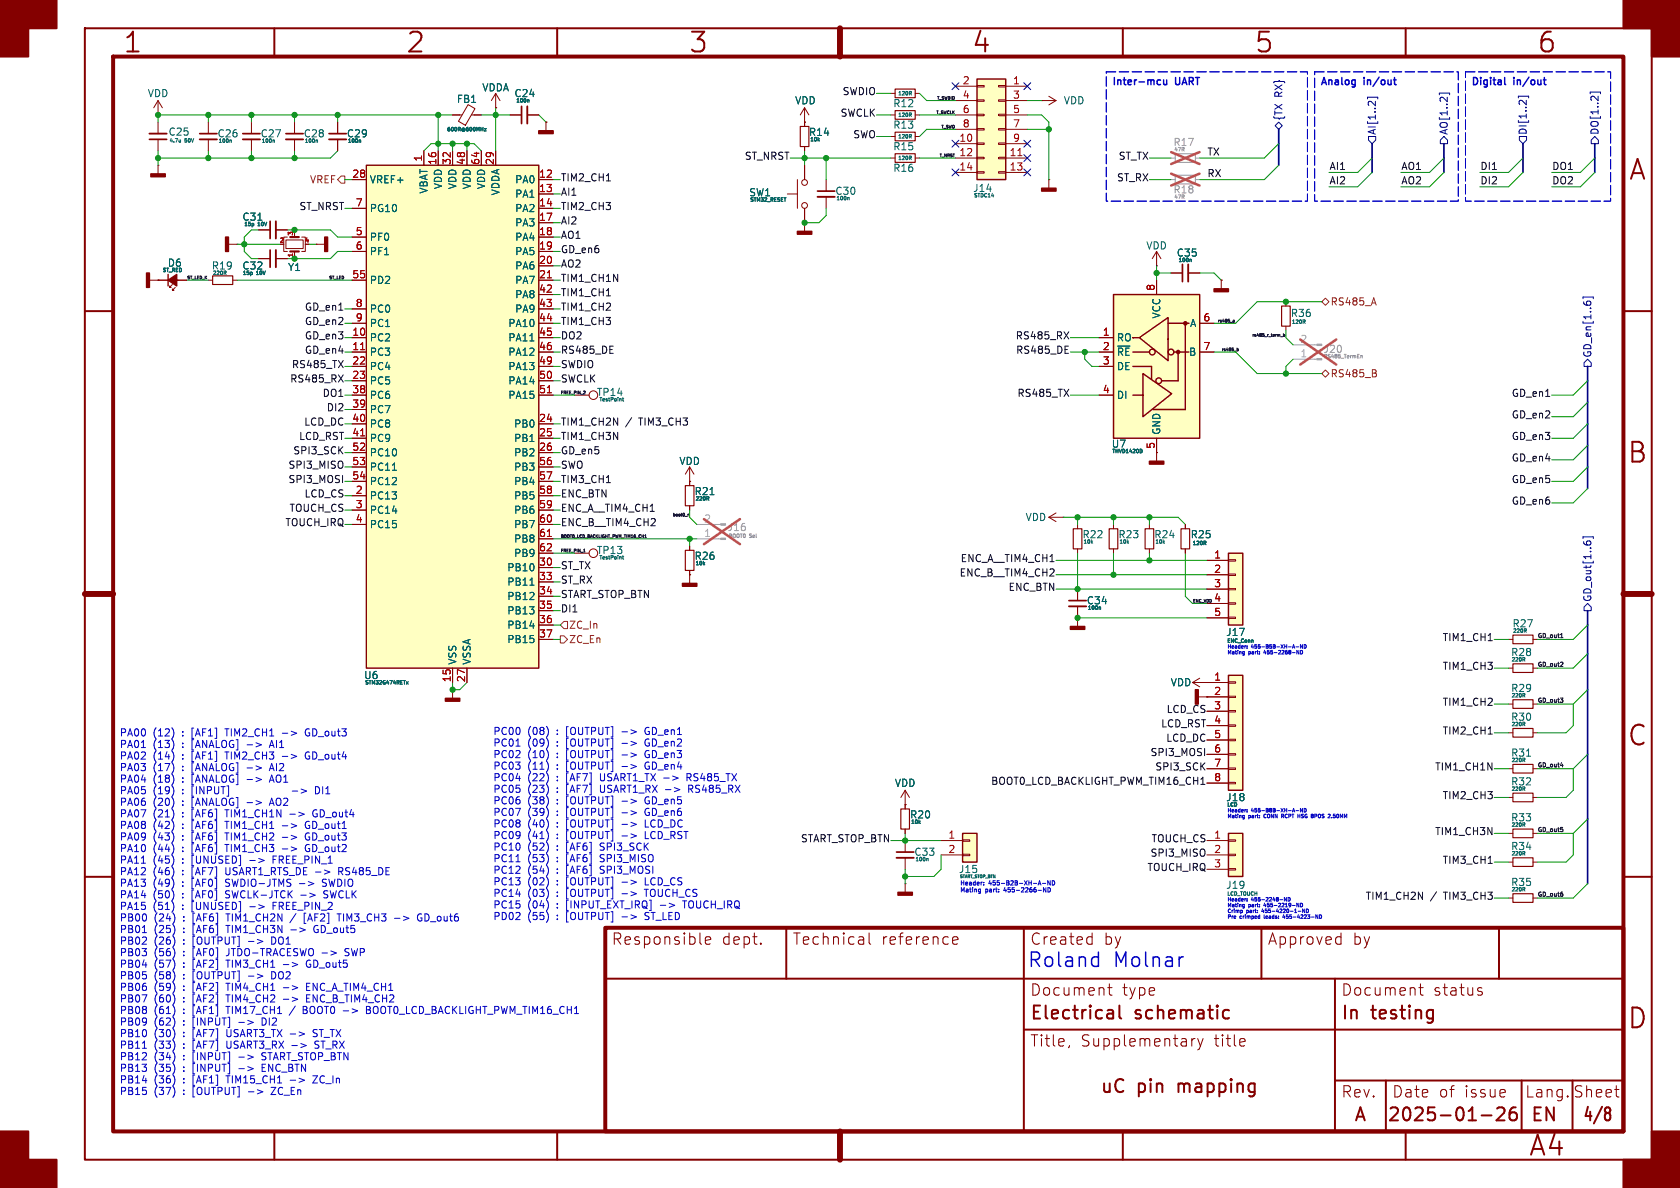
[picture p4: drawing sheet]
<svg xmlns="http://www.w3.org/2000/svg" width="297mm" height="210mm" viewBox="0 0 297 210" stroke-linecap="round" stroke-linejoin="round" font-family="sans-serif">
<defs><g id="words">
<g font-size="4.9" fill="#840000">
<text x="21.7" y="9.8">1</text>
<text x="71.7" y="9.8">2</text>
<text x="121.7" y="9.8">3</text>
<text x="171.7" y="9.8">4</text>
<text x="221.7" y="9.8">5</text>
<text x="271.7" y="9.8">6</text>
<text x="287.8" y="32.3">A</text>
<text x="287.6" y="82.3">B</text>
<text x="287.6" y="132.3">C</text>
<text x="287.6" y="182.3">D</text>
<text x="270.2" y="204.8">A4</text>
</g>
<g font-size="3.5" fill="#0000c2">
<text x="181.6" y="171.3">Roland</text>
<text x="196.9" y="171.3">Molnar</text>
</g>
<g font-size="3.2" fill="#840000">
<text x="182" y="180.7">Electrical</text>
<text x="200.7" y="180.7">schematic</text>
<text x="237" y="180.7">In</text>
<text x="242.5" y="180.7">testing</text>
<text x="194.4" y="193.7">uC</text>
<text x="201.1" y="193.7">pin</text>
<text x="208.7" y="193.7">mapping</text>
<text x="239.2" y="198.7">A</text>
<text x="245.1" y="198.7">2025-01-26</text>
<text x="270.5" y="198.7">EN</text>
<text x="279.6" y="198.7">4/8</text>
</g>
<g font-size="2.8" fill="#840000">
<text x="108" y="167.3">Responsible</text>
<text x="127.6" y="167.3">dept.</text>
<text x="140" y="167.3">Technical</text>
<text x="155.8" y="167.3">reference</text>
<text x="195.1" y="167.3">by</text>
<text x="224" y="167.3">Approved</text>
<text x="239.1" y="167.3">by</text>
<text x="182" y="176.3">Document</text>
<text x="198.3" y="176.3">type</text>
<text x="237" y="176.3">Document</text>
<text x="253.3" y="176.3">status</text>
<text x="182" y="185.3">Title,</text>
<text x="191" y="185.3">Supplementary</text>
<text x="214.7" y="185.3">title</text>
<text x="237" y="194.3">Rev.</text>
<text x="246" y="194.3">Date</text>
<text x="254.3" y="194.3">of</text>
<text x="258.9" y="194.3">issue</text>
<text x="269.5" y="194.3">Lang. Sheet</text>
</g>
<text font-size="2.8" fill="#0000c2" x="182" y="167.3">Created</text>
<g font-size="1.8" fill="#006464">
<text x="26" y="17.4">VDD</text>
<text x="85.2" y="16.4">VDDA</text>
<text x="90.8" y="17.4">C24</text>
<text x="80.7" y="18.4">FB1</text>
<text x="140.5" y="18.6">VDD</text>
<text x="157.8" y="19.2">R12</text>
<text x="157.8" y="23">R13</text>
<text x="188" y="18.6">VDD</text>
<text x="29.7" y="24.2">C25</text>
<text x="38.4" y="24.5">C26</text>
<text x="46" y="24.5">C27</text>
<text x="53.6" y="24.5">C28</text>
<text x="61.2" y="24.5">C29</text>
<text x="142.9" y="24.2">R14</text>
<text x="157.8" y="26.8">R15</text>
<text x="65.3" y="32.6">VREF+</text>
<text x="75.8" y="34.3" transform="rotate(-90 75.8 34.3)">VBAT</text>
<text x="78.3" y="33.5" transform="rotate(-90 78.3 33.5)">VDD</text>
<text x="80.9" y="33.5" transform="rotate(-90 80.9 33.5)">VDD</text>
<text x="83.4" y="33.5" transform="rotate(-90 83.4 33.5)">VDD</text>
<text x="86" y="33.5" transform="rotate(-90 86 33.5)">VDD</text>
<text x="88.5" y="34.6" transform="rotate(-90 88.5 34.6)">VDDA</text>
<text x="91" y="32.6">PA0</text>
<text x="91" y="35.2">PA1</text>
<text x="132.3" y="34.9">SW1</text>
<text x="147.6" y="34.6">C30</text>
<text x="157.8" y="30.6">R16</text>
<text x="171.9" y="34.1">J14</text>
<text x="42.8" y="39.2">C31</text>
<text x="65.3" y="37.7">PG10</text>
<text x="91" y="37.7">PA2</text>
<text x="91" y="40.2">PA3</text>
<text x="29.6" y="47.3">D6</text>
<text x="37.3" y="47.9">R19</text>
<text x="42.8" y="47.9">C32</text>
<text x="65.3" y="42.8">PF0</text>
<text x="65.3" y="45.3">PF1</text>
<text x="91" y="42.8">PA4</text>
<text x="91" y="45.3">PA5</text>
<text x="91" y="47.9">PA6</text>
<text x="202.6" y="44.3">VDD</text>
<text x="207.9" y="45.6">C35</text>
<text x="50.8" y="48.1">Y1</text>
<text x="65.3" y="50.4">PD2</text>
<text x="91" y="50.4">PA7</text>
<text x="91" y="52.9">PA8</text>
<text x="65.3" y="55.5">PC0</text>
<text x="65.3" y="58">PC1</text>
<text x="89.8" y="58">PA10</text>
<text x="91" y="55.5">PA9</text>
<text x="205.3" y="56.4" transform="rotate(-90 205.3 56.4)">VCC</text>
<text x="210.3" y="58">A</text>
<text x="228.1" y="56.2">R36</text>
<text x="65.3" y="60.6">PC2</text>
<text x="65.3" y="63.1">PC3</text>
<text x="65.3" y="65.6">PC4</text>
<text x="89.8" y="60.6">PA11</text>
<text x="89.8" y="63.1">PA12</text>
<text x="89.8" y="65.6">PA13</text>
<text x="197.4" y="60.6">RO</text>
<text x="197.4" y="63.1">~{RE}</text>
<text x="197.4" y="65.6">DE</text>
<text x="210.1" y="63.1">B</text>
<text x="65.3" y="68.2">PC5</text>
<text x="65.3" y="70.7">PC6</text>
<text x="89.8" y="68.2">PA14</text>
<text x="89.8" y="70.7">PA15</text>
<text x="105.4" y="70.2">TP14</text>
<text x="197.4" y="70.7">DI</text>
<text x="65.3" y="73.3">PC7</text>
<text x="65.3" y="75.8">PC8</text>
<text x="90.8" y="75.8">PB0</text>
<text x="205.3" y="77" transform="rotate(-90 205.3 77)">GND</text>
<text x="65.3" y="78.3">PC9</text>
<text x="65.3" y="80.9">PC10</text>
<text x="65.3" y="83.4">PC11</text>
<text x="90.8" y="78.3">PB1</text>
<text x="90.8" y="80.9">PB2</text>
<text x="90.8" y="83.4">PB3</text>
<text x="120" y="82.4">VDD</text>
<text x="196.4" y="79.3">U7</text>
<text x="65.3" y="86">PC12</text>
<text x="65.3" y="88.5">PC13</text>
<text x="90.8" y="86">PB4</text>
<text x="90.8" y="88.5">PB5</text>
<text x="122.7" y="87.7">R21</text>
<text x="65.3" y="91">PC14</text>
<text x="65.3" y="93.6">PC15</text>
<text x="90.8" y="91">PB6</text>
<text x="90.8" y="93.6">PB7</text>
<text x="181.2" y="92.3">VDD</text>
<text x="191.3" y="95.4">R22</text>
<text x="197.6" y="95.4">R23</text>
<text x="204" y="95.4">R24</text>
<text x="210.4" y="95.4">R25</text>
<text x="89.6" y="101.2">PB10</text>
<text x="90.8" y="96.1">PB8</text>
<text x="90.8" y="98.7">PB9</text>
<text x="105.4" y="98.1">TP13</text>
<text x="122.7" y="99.2">R26</text>
<text x="89.6" y="103.7">PB11</text>
<text x="89.6" y="106.3">PB12</text>
<text x="192" y="107">C34</text>
<text x="89.6" y="108.8">PB13</text>
<text x="89.6" y="111.4">PB14</text>
<text x="89.6" y="113.9">PB15</text>
<text x="216.7" y="112.6">J17</text>
<text x="267.3" y="111.1">R27</text>
<text x="80.9" y="117.6" transform="rotate(-90 80.9 117.6)">VSS</text>
<text x="83.4" y="117.6" transform="rotate(-90 83.4 117.6)">VSSA</text>
<text x="267" y="116.2">R28</text>
<text x="64.3" y="120.2">U6</text>
<text x="206.9" y="121.5">VDD</text>
<text x="267" y="122.5">R29</text>
<text x="267" y="127.6">R30</text>
<text x="267" y="134">R31</text>
<text x="158.1" y="139.3">VDD</text>
<text x="216.7" y="141.8">J18</text>
<text x="267" y="139">R32</text>
<text x="160.8" y="144.9">R20</text>
<text x="267" y="145.4">R33</text>
<text x="161.6" y="151.5">C33</text>
<text x="169.4" y="154.5">J15</text>
<text x="267" y="150.5">R34</text>
<text x="216.7" y="157.3">J19</text>
<text x="267" y="156.8">R35</text>
</g>
<g font-size="1.8" fill="#0f0f0f">
<text x="148.9" y="17">SWDIO</text>
<text x="148.5" y="20.8">SWCLK</text>
<text x="131.6" y="28.5">ST_NRST</text>
<text x="150.7" y="24.6">SWO</text>
<text x="197.7" y="28.5">ST_TX</text>
<text x="213.4" y="27.6">TX</text>
<text x="99.1" y="34.8">AI1</text>
<text x="99.1" y="32.3">TIM2_CH1</text>
<text x="197.4" y="32.3">ST_RX</text>
<text x="213.4" y="31.4">RX</text>
<text x="234.9" y="30.1">AI1</text>
<text x="234.9" y="32.7">AI2</text>
<text x="247.6" y="32.7">AO2</text>
<text x="247.6" y="30.1">AO1</text>
<text x="261.6" y="32.7">DI2</text>
<text x="261.6" y="30.1">DI1</text>
<text x="274.3" y="30.1">DO1</text>
<text x="274.3" y="32.7">DO2</text>
<text x="52.8" y="37.3">ST_NRST</text>
<text x="99.1" y="39.9">AI2</text>
<text x="99.1" y="37.3">TIM2_CH3</text>
<text x="99.1" y="47.5">AO2</text>
<text x="99.1" y="42.4">AO1</text>
<text x="99.1" y="45">GD_en6</text>
<text x="99.1" y="50">TIM1_CH1N</text>
<text x="99.1" y="52.6">TIM1_CH1</text>
<text x="53.8" y="55.1">GD_en1</text>
<text x="53.8" y="57.7">GD_en2</text>
<text x="99.1" y="55.1">TIM1_CH2</text>
<text x="99.1" y="57.7">TIM1_CH3</text>
<text x="51.5" y="65.3">RS485_TX</text>
<text x="53.8" y="60.2">GD_en3</text>
<text x="53.8" y="62.7">GD_en4</text>
<text x="99.1" y="60.2">DO2</text>
<text x="99.1" y="62.7">RS485_DE</text>
<text x="99.1" y="65.3">SWDIO</text>
<text x="179.5" y="60.2">RS485_RX</text>
<text x="179.5" y="62.7">RS485_DE</text>
<text x="51.2" y="67.8">RS485_RX</text>
<text x="56.9" y="70.4">DO1</text>
<text x="99.1" y="67.8">SWCLK</text>
<text x="179.8" y="70.4">RS485_TX</text>
<text x="267.2" y="70.4">GD_en1</text>
<text x="52.8" y="78">LCD_RST</text>
<text x="53.7" y="75.4">LCD_DC</text>
<text x="57.7" y="72.9">DI2</text>
<text x="99.1" y="75.4">TIM1_CH2N</text>
<text x="99.1" y="78">TIM1_CH3N</text>
<text x="110.6" y="75.4">/</text>
<text x="113.1" y="75.4">TIM3_CH3</text>
<text x="267.2" y="74.2">GD_en2</text>
<text x="267.2" y="78">GD_en3</text>
<text x="50.9" y="83.1">SPI3_MISO</text>
<text x="51.7" y="80.5">SPI3_SCK</text>
<text x="99.1" y="83.1">SWO</text>
<text x="99.1" y="80.5">GD_en5</text>
<text x="267.2" y="81.8">GD_en4</text>
<text x="50.9" y="85.6">SPI3_MOSI</text>
<text x="53.7" y="88.1">LCD_CS</text>
<text x="99.1" y="85.6">TIM3_CH1</text>
<text x="99.1" y="88.1">ENC_BTN</text>
<text x="267.2" y="89.4">GD_en6</text>
<text x="267.2" y="85.6">GD_en5</text>
<text x="50.4" y="93.2">TOUCH_IRQ</text>
<text x="51.1" y="90.7">TOUCH_CS</text>
<text x="99.1" y="90.7">ENC_A__TIM4_CH1</text>
<text x="99.1" y="93.2">ENC_B__TIM4_CH2</text>
<text x="99.1" y="100.8">ST_TX</text>
<text x="169.7" y="99.6">ENC_A__TIM4_CH1</text>
<text x="99.1" y="103.4">ST_RX</text>
<text x="99.1" y="105.9">START_STOP_BTN</text>
<text x="169.6" y="102.1">ENC_B__TIM4_CH2</text>
<text x="178.2" y="104.7">ENC_BTN</text>
<text x="99.1" y="108.5">DI1</text>
<text x="254.9" y="113.5">TIM1_CH1</text>
<text x="254.9" y="118.6">TIM1_CH3</text>
<text x="254.9" y="125">TIM1_CH2</text>
<text x="205.2" y="128.8">LCD_RST</text>
<text x="206.1" y="131.3">LCD_DC</text>
<text x="206.1" y="126.2">LCD_CS</text>
<text x="254.9" y="130.1">TIM2_CH1</text>
<text x="203.3" y="133.9">SPI3_MOSI</text>
<text x="204.1" y="136.4">SPI3_SCK</text>
<text x="253.6" y="136.4">TIM1_CH1N</text>
<text x="175.1" y="138.9">BOOT0_LCD_BACKLIGHT_PWM_TIM16_CH1</text>
<text x="254.9" y="141.5">TIM2_CH3</text>
<text x="141.5" y="149.1">START_STOP_BTN</text>
<text x="203.5" y="149.1">TOUCH_CS</text>
<text x="253.6" y="147.8">TIM1_CH3N</text>
<text x="202.8" y="154.2">TOUCH_IRQ</text>
<text x="203.3" y="151.6">SPI3_MISO</text>
<text x="254.9" y="152.9">TIM3_CH1</text>
<text x="241.3" y="159.3">TIM1_CH2N</text>
<text x="252.9" y="159.3">/</text>
<text x="255.4" y="159.3">TIM3_CH3</text>
</g>
<g font-size="1.8" fill="#a90000">
<text x="170.1" y="15">2</text>
<text x="170.1" y="17.5">4</text>
<text x="179" y="15">1</text>
<text x="179" y="17.5">3</text>
<text x="170.1" y="20.1">6</text>
<text x="170.1" y="22.6">8</text>
<text x="179" y="20.1">5</text>
<text x="179" y="22.6">7</text>
<text x="74.7" y="28.6" transform="rotate(-90 74.7 28.6)">1</text>
<text x="77.2" y="29.3" transform="rotate(-90 77.2 29.3)">16</text>
<text x="79.8" y="29.3" transform="rotate(-90 79.8 29.3)">32</text>
<text x="82.3" y="29.3" transform="rotate(-90 82.3 29.3)">48</text>
<text x="84.8" y="29.3" transform="rotate(-90 84.8 29.3)">64</text>
<text x="87.4" y="29.3" transform="rotate(-90 87.4 29.3)">29</text>
<text x="169.5" y="25.1">10</text>
<text x="169.5" y="27.7">12</text>
<text x="178.4" y="27.7">11</text>
<text x="179" y="25.1">9</text>
<text x="62.2" y="31.5">28</text>
<text x="95.2" y="31.5">12</text>
<text x="95.2" y="34">13</text>
<text x="169.5" y="30.2">14</text>
<text x="178.4" y="30.2">13</text>
<text x="62.8" y="36.6">7</text>
<text x="62.8" y="41.7">5</text>
<text x="95.2" y="36.6">14</text>
<text x="95.2" y="39.1">17</text>
<text x="95.2" y="41.7">18</text>
<text x="62.8" y="44.2">6</text>
<text x="95.2" y="44.2">19</text>
<text x="95.2" y="46.7">20</text>
<text x="62.2" y="49.3">55</text>
<text x="95.2" y="49.3">21</text>
<text x="95.2" y="51.8">42</text>
<text x="204.2" y="51.5" transform="rotate(-90 204.2 51.5)">8</text>
<text x="62.2" y="59.4">10</text>
<text x="62.8" y="54.4">8</text>
<text x="62.8" y="56.9">9</text>
<text x="95.2" y="54.4">43</text>
<text x="95.2" y="56.9">44</text>
<text x="95.2" y="59.4">45</text>
<text x="194.9" y="59.4">1</text>
<text x="212.7" y="56.9">6</text>
<text x="62.2" y="62">11</text>
<text x="62.2" y="64.5">22</text>
<text x="95.2" y="62">46</text>
<text x="95.2" y="64.5">49</text>
<text x="194.9" y="62">2</text>
<text x="194.9" y="64.5">3</text>
<text x="212.7" y="62">7</text>
<text x="62.2" y="67.1">23</text>
<text x="62.2" y="69.6">38</text>
<text x="95.2" y="67.1">50</text>
<text x="95.2" y="69.6">51</text>
<text x="194.9" y="69.6">4</text>
<text x="62.2" y="72.1">39</text>
<text x="62.2" y="74.7">40</text>
<text x="62.2" y="77.2">41</text>
<text x="95.2" y="74.7">24</text>
<text x="95.2" y="77.2">25</text>
<text x="62.2" y="79.8">52</text>
<text x="62.2" y="82.3">53</text>
<text x="95.2" y="79.8">26</text>
<text x="95.2" y="82.3">56</text>
<text x="204.2" y="79.4" transform="rotate(-90 204.2 79.4)">5</text>
<text x="62.2" y="84.8">54</text>
<text x="62.8" y="87.4">2</text>
<text x="62.8" y="89.9">3</text>
<text x="95.2" y="84.8">57</text>
<text x="95.2" y="87.4">58</text>
<text x="95.2" y="89.9">59</text>
<text x="62.8" y="92.5">4</text>
<text x="95.2" y="92.5">60</text>
<text x="95.2" y="95">61</text>
<text x="95.2" y="97.5">62</text>
<text x="95.2" y="100.1">30</text>
<text x="214.6" y="98.8">1</text>
<text x="214.6" y="101.3">2</text>
<text x="95.2" y="102.6">33</text>
<text x="95.2" y="105.2">34</text>
<text x="95.2" y="107.7">35</text>
<text x="214.6" y="103.9">3</text>
<text x="214.6" y="106.4">4</text>
<text x="95.2" y="110.2">36</text>
<text x="95.2" y="112.8">37</text>
<text x="214.6" y="109">5</text>
<text x="79.8" y="120.7" transform="rotate(-90 79.8 120.7)">15</text>
<text x="82.3" y="120.7" transform="rotate(-90 82.3 120.7)">27</text>
<text x="214.6" y="120.4">1</text>
<text x="214.6" y="122.9">2</text>
<text x="214.6" y="125.5">3</text>
<text x="214.6" y="128">4</text>
<text x="214.6" y="130.6">5</text>
<text x="214.6" y="133.1">6</text>
<text x="214.6" y="135.6">7</text>
<text x="214.6" y="138.2">8</text>
<text x="167.6" y="148.3">1</text>
<text x="214.6" y="148.3">1</text>
<text x="167.6" y="150.9">2</text>
<text x="214.6" y="150.9">2</text>
<text x="214.6" y="153.4">3</text>
</g>
<g font-size="1.8" fill="#0000c2">
<text x="196.5" y="15.7">Inter-mcu</text>
<text x="207.9" y="15.7">UART</text>
<text x="233.4" y="15.7">Analog</text>
<text x="241.2" y="15.7">in/out</text>
<text x="260" y="15.7">Digital</text>
<text x="267.7" y="15.7">in/out</text>
<text x="21.1" y="130.5">PA00</text>
<text x="27" y="130.5">(12)</text>
<text x="32.3" y="130.5">:</text>
<text x="34.1" y="130.5">[AF1]</text>
<text x="40.3" y="130.5">TIM2_CH1</text>
<text x="50.5" y="130.5">-&gt;</text>
<text x="54.8" y="130.5">GD_out3</text>
<text x="87.1" y="130.3">PC00</text>
<text x="93.3" y="130.3">(08)</text>
<text x="98.5" y="130.3">:</text>
<text x="100.3" y="130.3">[OUTPUT]</text>
<text x="110.4" y="130.3">-&gt;</text>
<text x="114.7" y="130.3">GD_en1</text>
<text x="21.1" y="132.6">PA01</text>
<text x="21.1" y="134.6">PA02</text>
<text x="21.1" y="136.6">PA03</text>
<text x="27" y="132.6">(13)</text>
<text x="27" y="134.6">(14)</text>
<text x="27" y="136.6">(17)</text>
<text x="32.3" y="132.6">:</text>
<text x="32.3" y="134.6">:</text>
<text x="32.3" y="136.6">:</text>
<text x="34.1" y="132.6">[ANALOG]</text>
<text x="34.1" y="134.6">[AF1]</text>
<text x="34.1" y="136.6">[ANALOG]</text>
<text x="40.3" y="134.6">TIM2_CH3</text>
<text x="44.1" y="132.6">-&gt;</text>
<text x="44.1" y="136.6">-&gt;</text>
<text x="48.4" y="132.6">AI1</text>
<text x="48.4" y="136.6">AI2</text>
<text x="50.5" y="134.6">-&gt;</text>
<text x="54.8" y="134.6">GD_out4</text>
<text x="87.1" y="132.3">PC01</text>
<text x="87.1" y="134.3">PC02</text>
<text x="87.1" y="136.4">PC03</text>
<text x="93.3" y="132.3">(09)</text>
<text x="93.3" y="134.3">(10)</text>
<text x="93.3" y="136.4">(11)</text>
<text x="98.5" y="132.3">:</text>
<text x="98.5" y="134.3">:</text>
<text x="98.5" y="136.4">:</text>
<text x="100.3" y="132.3">[OUTPUT]</text>
<text x="100.3" y="134.3">[OUTPUT]</text>
<text x="100.3" y="136.4">[OUTPUT]</text>
<text x="110.4" y="132.3">-&gt;</text>
<text x="110.4" y="134.3">-&gt;</text>
<text x="110.4" y="136.4">-&gt;</text>
<text x="114.7" y="132.3">GD_en2</text>
<text x="114.7" y="134.3">GD_en3</text>
<text x="114.7" y="136.4">GD_en4</text>
<text x="21.1" y="138.7">PA04</text>
<text x="21.1" y="140.7">PA05</text>
<text x="21.1" y="142.8">PA06</text>
<text x="27" y="138.7">(18)</text>
<text x="27" y="140.7">(19)</text>
<text x="27" y="142.8">(20)</text>
<text x="32.3" y="138.7">:</text>
<text x="32.3" y="140.7">:</text>
<text x="32.3" y="142.8">:</text>
<text x="34.1" y="138.7">[ANALOG]</text>
<text x="34.1" y="140.7">[INPUT]</text>
<text x="34.1" y="142.8">[ANALOG]</text>
<text x="44.1" y="138.7">-&gt;</text>
<text x="44.1" y="142.8">-&gt;</text>
<text x="48.4" y="138.7">AO1</text>
<text x="48.4" y="142.8">AO2</text>
<text x="51.5" y="140.7">DI1</text>
<text x="87.1" y="138.4">PC04</text>
<text x="87.1" y="140.5">PC05</text>
<text x="87.1" y="142.5">PC06</text>
<text x="93.3" y="138.4">(22)</text>
<text x="93.3" y="140.5">(23)</text>
<text x="93.3" y="142.5">(38)</text>
<text x="98.5" y="138.4">:</text>
<text x="98.5" y="140.5">:</text>
<text x="98.5" y="142.5">:</text>
<text x="100.3" y="138.4">[AF7]</text>
<text x="100.3" y="140.5">[AF7]</text>
<text x="100.3" y="142.5">[OUTPUT]</text>
<text x="106.6" y="138.4">USART1_TX -&gt;</text>
<text x="106.6" y="140.5">USART1_RX</text>
<text x="110.4" y="142.5">-&gt;</text>
<text x="114.7" y="142.5">GD_en5</text>
<text x="118.3" y="140.5">-&gt;</text>
<text x="122.3" y="138.4">RS485_TX</text>
<text x="122.6" y="140.5">RS485_RX</text>
<text x="21.1" y="144.8">PA07</text>
<text x="21.1" y="146.9">PA08</text>
<text x="21.1" y="148.9">PA09</text>
<text x="27" y="144.8">(21)</text>
<text x="27" y="146.9">(42)</text>
<text x="27" y="148.9">(43)</text>
<text x="32.3" y="144.8">:</text>
<text x="32.3" y="146.9">:</text>
<text x="32.3" y="148.9">:</text>
<text x="34.1" y="144.8">[AF6]</text>
<text x="34.1" y="146.9">[AF6]</text>
<text x="34.1" y="148.9">[AF6]</text>
<text x="40.3" y="144.8">TIM1_CH1N</text>
<text x="40.3" y="146.9">TIM1_CH1</text>
<text x="40.3" y="148.9">TIM1_CH2</text>
<text x="50.5" y="146.9">-&gt;</text>
<text x="50.5" y="148.9">-&gt;</text>
<text x="51.9" y="144.8">-&gt;</text>
<text x="54.8" y="146.9">GD_out1</text>
<text x="54.8" y="148.9">GD_out3</text>
<text x="56.2" y="144.8">GD_out4</text>
<text x="87.1" y="144.6">PC07</text>
<text x="87.1" y="146.6">PC08</text>
<text x="87.1" y="148.7">PC09</text>
<text x="93.3" y="144.6">(39)</text>
<text x="93.3" y="146.6">(40)</text>
<text x="93.3" y="148.7">(41)</text>
<text x="98.5" y="144.6">:</text>
<text x="98.5" y="146.6">:</text>
<text x="98.5" y="148.7">:</text>
<text x="100.3" y="144.6">[OUTPUT]</text>
<text x="100.3" y="146.6">[OUTPUT]</text>
<text x="100.3" y="148.7">[OUTPUT]</text>
<text x="110.4" y="144.6">-&gt;</text>
<text x="110.4" y="146.6">-&gt;</text>
<text x="110.4" y="148.7">-&gt;</text>
<text x="114.7" y="144.6">GD_en6</text>
<text x="114.7" y="146.6">LCD_DC</text>
<text x="114.7" y="148.7">LCD_RST</text>
<text x="21.1" y="151">PA10</text>
<text x="21.1" y="153">PA11</text>
<text x="21.1" y="155">PA12</text>
<text x="27" y="151">(44)</text>
<text x="27" y="153">(45)</text>
<text x="27" y="155">(46)</text>
<text x="32.3" y="151">:</text>
<text x="32.3" y="153">:</text>
<text x="32.3" y="155">:</text>
<text x="34.1" y="151">[AF6]</text>
<text x="34.1" y="153">[UNUSED]</text>
<text x="34.1" y="155">[AF7]</text>
<text x="40.3" y="151">TIM1_CH3</text>
<text x="40.3" y="155">USART1_RTS_DE -&gt;</text>
<text x="44.6" y="153">-&gt;</text>
<text x="48.9" y="153">FREE_PIN_1</text>
<text x="50.5" y="151">-&gt;</text>
<text x="54.8" y="151">GD_out2</text>
<text x="60.7" y="155">RS485_DE</text>
<text x="87.1" y="150.7">PC10</text>
<text x="87.1" y="152.7">PC11</text>
<text x="87.1" y="154.8">PC12</text>
<text x="93.3" y="150.7">(52)</text>
<text x="93.3" y="152.7">(53)</text>
<text x="93.3" y="154.8">(54)</text>
<text x="98.5" y="150.7">:</text>
<text x="98.5" y="152.7">:</text>
<text x="98.5" y="154.8">:</text>
<text x="100.3" y="150.7">[AF6]</text>
<text x="100.3" y="152.7">[AF6]</text>
<text x="100.3" y="154.8">[AF6]</text>
<text x="106.6" y="150.7">SPI3_SCK</text>
<text x="106.6" y="152.7">SPI3_MISO</text>
<text x="106.6" y="154.8">SPI3_MOSI</text>
<text x="21.1" y="157.1">PA13</text>
<text x="21.1" y="159.1">PA14</text>
<text x="21.1" y="161.2">PA15</text>
<text x="27" y="157.1">(49)</text>
<text x="27" y="159.1">(50)</text>
<text x="27" y="161.2">(51)</text>
<text x="32.3" y="157.1">:</text>
<text x="32.3" y="159.1">:</text>
<text x="32.3" y="161.2">:</text>
<text x="34.1" y="157.1">[AF0]</text>
<text x="34.1" y="159.1">[AF0]</text>
<text x="34.1" y="161.2">[UNUSED]</text>
<text x="40.3" y="157.1">SWDIO-JTMS</text>
<text x="40.3" y="159.1">SWCLK-JTCK</text>
<text x="44.6" y="161.2">-&gt;</text>
<text x="48.9" y="161.2">FREE_PIN_2</text>
<text x="53.5" y="157.1">-&gt;</text>
<text x="53.8" y="159.1">-&gt;</text>
<text x="57.9" y="157.1">SWDIO</text>
<text x="58.1" y="159.1">SWCLK</text>
<text x="87.1" y="156.8">PC13</text>
<text x="87.1" y="158.9">PC14</text>
<text x="87.1" y="160.9">PC15</text>
<text x="93.3" y="156.8">(02)</text>
<text x="93.3" y="158.9">(03)</text>
<text x="93.3" y="160.9">(04)</text>
<text x="98.5" y="156.8">:</text>
<text x="98.5" y="158.9">:</text>
<text x="98.5" y="160.9">:</text>
<text x="100.3" y="156.8">[OUTPUT]</text>
<text x="100.3" y="158.9">[OUTPUT]</text>
<text x="100.3" y="160.9">[INPUT_EXT_IRQ]</text>
<text x="110.4" y="156.8">-&gt;</text>
<text x="110.4" y="158.9">-&gt;</text>
<text x="114.7" y="156.8">LCD_CS</text>
<text x="114.7" y="158.9">TOUCH_CS</text>
<text x="117.1" y="160.9">-&gt;</text>
<text x="121.5" y="160.9">TOUCH_IRQ</text>
<text x="21.1" y="163.2">PB00</text>
<text x="21.1" y="165.3">PB01</text>
<text x="21.1" y="167.3">PB02</text>
<text x="27.2" y="163.2">(24)</text>
<text x="27.2" y="165.3">(25)</text>
<text x="27.2" y="167.3">(26)</text>
<text x="32.5" y="163.2">:</text>
<text x="32.5" y="165.3">:</text>
<text x="32.5" y="167.3">:</text>
<text x="34.3" y="163.2">[AF6]</text>
<text x="34.3" y="165.3">[AF6]</text>
<text x="34.3" y="167.3">[OUTPUT]</text>
<text x="40.5" y="163.2">TIM1_CH2N</text>
<text x="40.5" y="165.3">TIM1_CH3N</text>
<text x="44.3" y="167.3">-&gt;</text>
<text x="48.6" y="167.3">DO1</text>
<text x="52" y="165.3">-&gt;</text>
<text x="54.5" y="163.2">[AF2]</text>
<text x="56.3" y="165.3">GD_out5</text>
<text x="60.8" y="163.2">TIM3_CH3</text>
<text x="71" y="163.2">-&gt;</text>
<text x="75.3" y="163.2">GD_out6</text>
<text x="87.1" y="163">PD02</text>
<text x="93.3" y="163">(55)</text>
<text x="98.5" y="163">:</text>
<text x="100.3" y="163">[OUTPUT]</text>
<text x="110.4" y="163">-&gt;</text>
<text x="114.7" y="163">ST_LED</text>
<text x="21.1" y="169.4">PB03</text>
<text x="21.1" y="171.4">PB04</text>
<text x="21.1" y="173.4">PB05</text>
<text x="27.2" y="169.4">(56)</text>
<text x="27.2" y="171.4">(57)</text>
<text x="27.2" y="173.4">(58)</text>
<text x="32.5" y="169.4">:</text>
<text x="32.5" y="171.4">:</text>
<text x="32.5" y="173.4">:</text>
<text x="34.3" y="169.4">[AF0]</text>
<text x="34.3" y="171.4">[AF2]</text>
<text x="34.3" y="173.4">[OUTPUT]</text>
<text x="40.5" y="169.4">JTDO-TRACESWO</text>
<text x="40.5" y="171.4">TIM3_CH1</text>
<text x="44.3" y="173.4">-&gt;</text>
<text x="48.6" y="173.4">DO2</text>
<text x="50.7" y="171.4">-&gt;</text>
<text x="55" y="171.4">GD_out5</text>
<text x="57.5" y="169.4">-&gt;</text>
<text x="61.9" y="169.4">SWP</text>
<text x="21.1" y="175.5">PB06</text>
<text x="21.1" y="177.5">PB07</text>
<text x="21.1" y="179.6">PB08</text>
<text x="27.2" y="175.5">(59)</text>
<text x="27.2" y="177.5">(60)</text>
<text x="27.2" y="179.6">(61)</text>
<text x="32.5" y="175.5">:</text>
<text x="32.5" y="177.5">:</text>
<text x="32.5" y="179.6">:</text>
<text x="34.3" y="175.5">[AF2]</text>
<text x="34.3" y="177.5">[AF2]</text>
<text x="34.3" y="179.6">[AF1]</text>
<text x="40.5" y="175.5">TIM4_CH1</text>
<text x="40.5" y="177.5">TIM4_CH2</text>
<text x="40.5" y="179.6">TIM17_CH1</text>
<text x="50.7" y="175.5">-&gt;</text>
<text x="50.7" y="177.5">-&gt;</text>
<text x="54.4" y="179.6">BOOT0</text>
<text x="55" y="175.5">ENC_A_TIM4_CH1</text>
<text x="55" y="177.5">ENC_B_TIM4_CH2</text>
<text x="61.7" y="179.6">-&gt;</text>
<text x="66" y="179.6">BOOT0_LCD_BACKLIGHT_PWM_TIM16_CH1</text>
<text x="21.1" y="181.6">PB09</text>
<text x="21.1" y="183.7">PB10</text>
<text x="21.1" y="185.7">PB11</text>
<text x="27.2" y="181.6">(62)</text>
<text x="27.2" y="183.7">(30)</text>
<text x="27.2" y="185.7">(33)</text>
<text x="32.5" y="181.6">:</text>
<text x="32.5" y="183.7">:</text>
<text x="32.5" y="185.7">:</text>
<text x="34.3" y="181.6">[INPUT]</text>
<text x="34.3" y="183.7">[AF7]</text>
<text x="34.3" y="185.7">[AF7]</text>
<text x="40.5" y="183.7">USART3_TX -&gt;</text>
<text x="40.5" y="185.7">USART3_RX</text>
<text x="42.6" y="181.6">-&gt;</text>
<text x="47" y="181.6">DI2</text>
<text x="52.2" y="185.7">-&gt;</text>
<text x="56.2" y="183.7">ST_TX</text>
<text x="56.5" y="185.7">ST_RX</text>
<text x="21.1" y="187.8">PB12</text>
<text x="21.1" y="189.8">PB13</text>
<text x="21.1" y="191.8">PB14</text>
<text x="27.2" y="187.8">(34)</text>
<text x="27.2" y="189.8">(35)</text>
<text x="27.2" y="191.8">(36)</text>
<text x="32.5" y="187.8">:</text>
<text x="32.5" y="189.8">:</text>
<text x="32.5" y="191.8">:</text>
<text x="34.3" y="187.8">[INPUT]</text>
<text x="34.3" y="189.8">[INPUT]</text>
<text x="34.3" y="191.8">[AF1]</text>
<text x="40.5" y="191.8">TIM15_CH1</text>
<text x="42.6" y="187.8">-&gt;</text>
<text x="42.6" y="189.8">-&gt;</text>
<text x="47" y="187.8">START_STOP_BTN</text>
<text x="47" y="189.8">ENC_BTN</text>
<text x="51.9" y="191.8">-&gt;</text>
<text x="56.2" y="191.8">ZC_In</text>
<text x="21.1" y="193.9">PB15</text>
<text x="27.2" y="193.9">(37)</text>
<text x="32.5" y="193.9">:</text>
<text x="34.3" y="193.9">[OUTPUT]</text>
<text x="44.3" y="193.9">-&gt;</text>
<text x="48.6" y="193.9">ZC_En</text>
</g>
<g font-size="1.8" fill="#000084">
<text x="226.9" y="17.2" transform="rotate(-90 226.9 17.2)">RX}</text>
<text x="226.9" y="21.4" transform="rotate(-90 226.9 21.4)">{TX</text>
<text x="243.4" y="23.9" transform="rotate(-90 243.4 23.9)">AI[1..2]</text>
<text x="256.1" y="23.9" transform="rotate(-90 256.1 23.9)">AO[1..2]</text>
<text x="270.1" y="23.9" transform="rotate(-90 270.1 23.9)">DI[1..2]</text>
<text x="282.8" y="23.9" transform="rotate(-90 282.8 23.9)">DO[1..2]</text>
<text x="281.5" y="63.3" transform="rotate(-90 281.5 63.3)">GD_en[1..6]</text>
<text x="281.5" y="106.5" transform="rotate(-90 281.5 106.5)">GD_out[1..6]</text>
</g>
<g font-size="1.8" fill="#989898">
<text x="207.3" y="26">R17</text>
<text x="207.3" y="34.4">R18</text>
<text x="233.9" y="62.6">J20</text>
<text x="128.5" y="94.1">J16</text>
</g>
<g font-size="1.8" fill="#725600">
<text x="54.7" y="32.6">VREF</text>
<text x="235.1" y="54.2">RS485_A</text>
<text x="235.1" y="66.9">RS485_B</text>
<text x="100.5" y="111.4">ZC_In</text>
<text x="100.5" y="113.9">ZC_En</text>
</g>
<g font-size="1.8" fill="#aaa">
<text x="229.8" y="63.2">1</text>
<text x="229.8" y="60.7">2</text>
<text x="124.4" y="95">1</text>
<text x="124.4" y="92.5">2</text>
</g>
<g font-size="1.1" fill="#a90000">
<text x="51.8" y="41.8" transform="rotate(-90 51.8 41.8)">3</text>
<text x="49.3" y="42.9">2</text>
<text x="51.8" y="45.6" transform="rotate(-90 51.8 45.6)">1</text>
<text x="53.8" y="42.9">4</text>
</g>
<g font-size="1.1" fill="#0000c2">
<text x="169.7" y="156.7">Header:</text>
<text x="169.7" y="157.9">Mating</text>
<text x="174.3" y="157.9">part:</text>
<text x="174.9" y="156.7">455-B2B-XH-A-ND</text>
<text x="177.8" y="157.9">455-2266-ND</text>
</g>
<g font-size="1" fill="#0f0f0f">
<text x="271.8" y="112.8">GD_out1</text>
<text x="271.8" y="117.9">GD_out2</text>
<text x="271.8" y="124.3">GD_out3</text>
<text x="271.8" y="135.7">GD_out4</text>
<text x="271.8" y="147.1">GD_out5</text>
<text x="271.8" y="158.5">GD_out6</text>
</g>
<g font-size=".9" fill="#006464">
<text x="158.6" y="17.1">120R</text>
<text x="78.9" y="23.4">600R@600MHz</text>
<text x="91.1" y="18.3">100n</text>
<text x="158.6" y="20.9">120R</text>
<text x="29.8" y="25.4">4.7u</text>
<text x="32.7" y="25.4">50V</text>
<text x="38.5" y="25.4">100n</text>
<text x="46.1" y="25.4">100n</text>
<text x="53.7" y="25.4">100n</text>
<text x="61.4" y="25.4">100n</text>
<text x="143.1" y="25.2">10k</text>
<text x="158.6" y="24.7">120R</text>
<text x="158.6" y="28.5">120R</text>
<text x="132.5" y="35.9">STM32_RESET</text>
<text x="147.7" y="35.6">100n</text>
<text x="172" y="35.1">STDC14</text>
<text x="43" y="40.2">15p</text>
<text x="45.6" y="40.2">10V</text>
<text x="208.2" y="46.5">100n</text>
<text x="28.6" y="48.3">ST_RED</text>
<text x="37.5" y="48.8">220R</text>
<text x="42.8" y="48.8">15p</text>
<text x="45.4" y="48.8">10V</text>
<text x="228.2" y="57.4">120R</text>
<text x="105.8" y="71.2">TestPoint</text>
<text x="196.5" y="80.3">THVD1420D</text>
<text x="122.8" y="88.7">220R</text>
<text x="105.8" y="99.1">TestPoint</text>
<text x="122.8" y="100.1">10k</text>
<text x="191.4" y="96.3">10k</text>
<text x="197.8" y="96.3">10k</text>
<text x="204.1" y="96.3">10k</text>
<text x="210.7" y="96.6">120R</text>
<text x="192.2" y="108">100n</text>
<text x="216.8" y="113.8">ENC_Conn</text>
<text x="267.3" y="112.1">220R</text>
<text x="267.1" y="117.1">220R</text>
<text x="64.4" y="121.2">STM32G474RETx</text>
<text x="267.1" y="123.5">220R</text>
<text x="267.1" y="128.6">220R</text>
<text x="267.1" y="134.9">220R</text>
<text x="216.8" y="142.8">LCD</text>
<text x="267.1" y="140">220R</text>
<text x="160.9" y="145.8">10k</text>
<text x="267.1" y="146.3">220R</text>
<text x="161.7" y="152.4">100n</text>
<text x="267.1" y="151.4">220R</text>
<text x="267.1" y="157.8">220R</text>
</g>
<g font-size=".9" fill="#989898">
<text x="207.4" y="27">47R</text>
<text x="207.4" y="35.3">47R</text>
<text x="233.9" y="63.5">RS485_TermEn</text>
<text x="128.7" y="95.3">BOOT0</text>
<text x="132.5" y="95.3">Sel</text>
</g>
<g font-size=".9" fill="#0000c2">
<text x="216.9" y="114.8">Header:</text>
<text x="216.9" y="115.9">Mating</text>
<text x="220.8" y="115.9">part:</text>
<text x="221.3" y="114.8">455-B5B-XH-A-ND</text>
<text x="223.9" y="115.9">455-2268-ND</text>
<text x="216.9" y="143.8">Header:</text>
<text x="221.3" y="143.8">455-B8B-XH-A-ND</text>
<text x="216.9" y="144.8">Mating</text>
<text x="220.8" y="144.8">part:</text>
<text x="223.9" y="144.8">CONN</text>
<text x="227.3" y="144.8">RCPT</text>
<text x="230.5" y="144.8">HSG</text>
<text x="233.2" y="144.8">8POS</text>
<text x="236.6" y="144.8">2.50MM</text>
<text x="216.8" y="158.5">LCD_TOUCH</text>
<text x="216.9" y="159.5">Header:</text>
<text x="216.9" y="160.6">Mating</text>
<text x="216.9" y="161.6">Crimp</text>
<text x="220.5" y="161.6">part:</text>
<text x="220.8" y="160.6">part:</text>
<text x="221.3" y="159.5">455-2248-ND</text>
<text x="223.5" y="161.6">455-4220-1-ND</text>
<text x="223.9" y="160.6">455-2219-ND</text>
<text x="216.9" y="162.6">Pre</text>
<text x="219.3" y="162.6">crimped</text>
<text x="223.9" y="162.6">leads:</text>
<text x="227.6" y="162.6">455-4223-ND</text>
</g>
<g font-size=".7" fill="#0f0f0f">
<text x="165.4" y="17.6">T_SWDIO</text>
<text x="165.3" y="20.2">T_SWCLK</text>
<text x="166.2" y="22.7">T_SWO</text>
<text x="165.9" y="27.8">T_NRST</text>
<text x="33" y="49.4">ST_LED_K</text>
<text x="58" y="49.4">ST_LED</text>
<text x="215.1" y="57">rs485_a</text>
<text x="221.1" y="59.6">rs485_r_term_b</text>
<text x="215.9" y="62.1">rs485_b</text>
<text x="99.1" y="69.7">FREE_PIN_2</text>
<text x="99.1" y="95.1">BOOT0_LCD_BACKLIGHT_PWM_TIM16_CH1</text>
<text x="118.7" y="91.3">boot0_r</text>
<text x="99.1" y="97.7">FREE_PIN_1</text>
<text x="210.8" y="106.5">ENC_VDD</text>
</g>
<text font-size=".7" fill="#0000c2" x="169.6" y="155.4">START_STOP_BTN</text>
</g></defs>
<g fill="none" stroke="#840000" stroke-width=".35">
<path d="M15 5h277v200h-277zM48.5 5v5M98.5 5v5M148.5 5v5M198.5 5v5M248.5 5v5M15 55h5M287 55h5M15 105h5M287 105h5M15 155h5M287 155h5"/>
<path d="M107 173h180M139 164v9M181 164v36M195.8 178.6l.2-.1 .7 .1 .1 .2v1.3M195.8 179.9l.2 .2 .8-.2M196.8 179.1l-1 .2M197.9 177.8v1.9l.3 .4M217.3 178.6l-.7-.1-.4 .5v.6l.2 .3 .2 .2 .7-.2M223 164v9M236 173v27M252.7 178.5l.6 .1M253.3 179.9l-.6 .2"/>
<path d="M253.3 178.5v1.9l-.4 .4M265 164v9M181 182h106M236 191h51M245 191v9M261.9 197.2h1.8M264.7 196l.3-.2h.5a.62 .62 0 0 1 .4 .9l-1.3 1.4h1.4M268 195.8a.91 .91 0 0 0-1.1 .9v.9l.2 .3 .6 .2 .4-.3 .1-.7-.2-.4-.7-.1-.4 .5M269 191v9M278 191v9M283.9 196.6l.1 .1M284 195.8l-.1 .1"/>
<path d="M284 196.7h.4M284 196.7l-.1 .1M284.4 196.7l.1 .1a.81 .81 0 0 1-.1 1.3l-.5-.2M284.4 195.8l.3 .4-.1 .3-.2 .2M48.5 200v5M98.5 200v5M148.5 200v5M198.5 200v5M248.5 200v5"/>
</g>
<path d="M20 10h267v190h-267zM107 164h180v36h-180z" fill="none" stroke="#840000" stroke-width=".7"/>
<path d="M148.5 5v5M15 105h5M287 105h5M148.5 200v5" fill="none" stroke="#840000" stroke-width="1.1"/>
<g fill="#840000" stroke="#840000" stroke-width=".35">
<path d="M0 0h10v5h-5v5h-5z"/>
<path d="M0 200h5v5h5v5h-10z"/>
<path d="M287 0h10v10h-5v-5h-5z"/>
<path d="M292 200h5v10h-10v-5h5z"/>
</g>
<g fill="none" stroke="#840000" stroke-width=".18">
<path d="M82.8 18.5l1.2 .7-1.7 2.9-1.2-.7zM157.5 16.5h.7M161.8 16.5h.8M36.8 21.6v2M36.8 24.6v2.1M80 20.3h1.7M83.3 20.3h1.8M157.5 24.1h.7M161.8 24.1h.8M121.9 85.1h.1M121.9 82.6v3.3M121.9 89.4v.8"/>
<path d="M121.9 96.5v.8M121.9 82.6l-.7 1.2M121.9 82.6l.8 1.2M121.9 101.6h.1M121.9 100.8v2.3M124.7 166.3l.9-.2-.1-.4-.5-.1-.3 .3 .1 .9 .2 .1 .5-.1M134.5 166.7l.1 .1-.1 .1M134.5 166.7l-.1 .1 .1 .1M134.5 166.7v.2M153.6 164.9v1.7l.3 .3M168.4 166.3l1-.2-.1-.4-.6-.1-.3 .3 .1 .9 .2 .1 .6-.1M192.5 165.6l.6 .1"/>
<path d="M193.1 166.8l-.6 .1M193.1 164.9v2M195.8 174.6h.8M196.1 173.9v1.7l.1 .2 .4 .1M236.5 165.6l.6 .1M237.1 166.8l-.6 .1M237.1 164.9v2M250.8 174.6h.8M251.1 173.9v1.7l.1 .2 .4 .1M261.5 174.6l.5 .1M261.5 175.3l.5 .1 .1 .2-.3 .3h-.4M189.1 184.8l-.2 .4"/>
<path d="M210.7 183.6v1.3M211.3 183.6a.51 .51 0 0 0-.6 .4M211.7 183.6l.5 1.3M212.2 184.9l-.2 .5-.3 .2M212.7 183.6l-.5 1.3M219.8 183.6l.2 .1 .1 .4-.9 .2M220 184.8l-.2 .1M285.5 192.6h.7M286 193.9h.2"/>
</g>
<path d="M160.9 16.5l.2 .3M161 16.2l.1 .1-.1 .2M40.9 24.8v.4M85.6 22.7h.4l-.4 .4h.4M160.9 24.1l.2 .3M161 23.8l.1 .1-.1 .2M124.4 99.6l.2 .3M125.1 88.1l.2 .3M125.5 87.4h.7" fill="none" stroke="#006464" stroke-width=".18"/>
<path d="M158.2 15.7h3.6v1.6h-3.6zM158.2 23.4h3.6v1.5h-3.6zM121.2 97.3h1.5v3.5h-1.5zM121.2 85.9h1.5v3.5h-1.5z" fill="none" stroke="#840000" stroke-width=".2"/>
<path d="M120.6 103.1h2.6v.5h-2.6z" fill="#840000" stroke="#840000" stroke-width=".25"/>
<path d="M35.3 23.6h3.1" fill="none" stroke="#840000" stroke-width=".3"/>
<path d="M35.3 24.6h3.1" fill="none" stroke="#840000" stroke-width=".33"/>
<path d="M172.7 14h5.1v17.8h-5.1z" fill="#ffffc2"/>
<path d="M172.7 14h5.1v17.8h-5.1z" fill="none" stroke="#840000" stroke-width=".25"/>
<g fill="none" stroke="#840000" stroke-width=".18">
<path d="M168.9 15.2h3.8M168.9 17.8h3.8M172.7 15.1h1.3v.3h-1.3zM172.7 17.7h1.3v.2h-1.3zM176.5 15.1h1.3v.3h-1.3zM176.5 17.7h1.3v.2h-1.3zM177.8 15.2h3.8M177.8 17.8h3.8M168.9 20.3h3.8M168.9 22.9h3.8M168.9 25.4h3.8M168.9 27.9h3.8"/>
<path d="M168.9 30.5h3.8M172.7 20.2h1.3v.2h-1.3zM172.7 22.7h1.3v.3h-1.3zM172.7 25.3h1.3v.2h-1.3zM172.7 27.8h1.3v.3h-1.3zM172.7 30.4h1.3v.2h-1.3zM176.5 20.2h1.3v.2h-1.3zM176.5 22.7h1.3v.3h-1.3zM176.5 25.3h1.3v.2h-1.3zM176.5 27.8h1.3v.3h-1.3zM176.5 30.4h1.3v.2h-1.3zM177.8 20.3h3.8"/>
<path d="M177.8 22.9h3.8M177.8 25.4h3.8M177.8 27.9h3.8M177.8 30.5h3.8"/>
</g>
<path d="M179.9 27.5h.8" fill="none" stroke="#a90000" stroke-width=".18"/>
<path d="M64.8 29.2h30.4v88.9h-30.4z" fill="#ffffc2"/>
<path d="M64.8 29.2h30.4v88.9h-30.4z" fill="none" stroke="#840000" stroke-width=".25"/>
<g fill="none" stroke="#840000" stroke-width=".18">
<path d="M62.2 31.8h2.6M62.2 36.8h2.6M74.9 26.7v2.5M77.5 26.7v2.5M80 26.7v2.5M82.5 26.7v2.5M85.1 26.7v2.5M87.6 26.7v2.5M95.2 31.8h2.6M95.2 36.8h2.6M95.2 34.3h2.6M95.2 39.4h2.6"/>
<path d="M62.2 41.9h2.6M62.2 44.5h2.6M62.2 49.5h2.6M62.2 54.6h2.6M62.2 57.2h2.6M62.2 59.7h2.6M95.2 41.9h2.6M95.2 44.5h2.6M95.2 49.5h2.6M95.2 54.6h2.6M95.2 57.2h2.6M95.2 59.7h2.6"/>
<path d="M95.2 47h2.6M95.2 52.1h2.6M204.5 47h.1M204.5 44.5l-.8 1.2M204.5 44.5l.7 1.2M204.5 44.5v2.5M207 48.3h2M210.1 48.3h2M215.9 49.5h.1M215.9 49.5v1.6M62.2 62.2h2.6M62.2 64.8h2.6"/>
<path d="M62.2 67.3h2.6M62.2 69.9h2.6M62.2 72.4h2.6M62.2 74.9h2.6M62.2 77.5h2.6M95.2 62.2h2.6M95.2 64.8h2.6M95.2 67.3h2.6M95.2 69.9h2.6M95.2 74.9h2.6M95.2 77.5h2.6M62.2 80h2.6"/>
<path d="M62.2 82.6h2.6M62.2 85.1h2.6M62.2 87.6h2.6M62.2 90.2h2.6M62.2 92.7h2.6M95.2 80h2.6M95.2 82.6h2.6M95.2 85.1h2.6M95.2 87.6h2.6M95.2 90.2h2.6M95.2 92.7h2.6M95.2 95.3h2.6"/>
<path d="M95.2 97.8h2.6M80 118.1v2.6M82.5 118.1v2.6M95.2 100.3h2.6M95.2 102.9h2.6M95.2 105.4h2.6M95.2 108h2.6M95.2 110.5h2.6M95.2 113h2.6"/>
</g>
<path d="M96.8 49.1h.7M63.7 61.8h.8M63.7 77.1h.8M96.8 69.4h.7M96.8 94.8h.7" fill="none" stroke="#a90000" stroke-width=".18"/>
<path d="M210.6 45.9v.4M93.7 60.3h.7M69.4 83.1h.7M93.7 103.4h.7M71.8 120.5l.4 .4M72.2 120.5l-.4 .4" fill="none" stroke="#006464" stroke-width=".18"/>
<path d="M214.6 51.1h2.6v.5h-2.6z" fill="#840000" stroke="#840000" stroke-width=".25"/>
<path d="M209 46.7v3.1" fill="none" stroke="#840000" stroke-width=".3"/>
<path d="M210.1 46.7v3.1" fill="none" stroke="#840000" stroke-width=".33"/>
<path d="M196.8 52.1h15.3v25.4h-15.3z" fill="#ffffc2"/>
<g fill="none" stroke="#840000" stroke-width=".25">
<path d="M196.8 52.1h15.3v25.4h-15.3zM200.4 59.7h-.1h1M201.4 59.7l5.1-3.6v7.7zM206.5 57.2h3.7M209.5 57.2v15.2h-5.7M200.3 64.8h3.3v2.3M200.3 62.2h2.9M200.3 69.9h1.6M202.1 66l5 3.6-5 4.1zM207.5 62.2h2.7M208.3 62.2v5.1h-2.9"/>
<circle cx="203.7" cy="62.2" r=".51"/>
<circle cx="204.9" cy="67.3" r=".51"/>
<circle cx="207" cy="62.2" r=".51"/>
</g>
<g fill="#840000" stroke="#840000" stroke-width=".25">
<path d="M184.1 33.3h2.6v.5h-2.6z"/>
<path d="M141 40.9h2.5v.5h-2.5z"/>
<path d="M158.7 157.7h2.6v.5h-2.6z"/>
<path d="M203.2 81.5h2.5v.5h-2.5z"/>
<path d="M189.2 110.7h2.6v.6h-2.6z"/>
<circle cx="208.3" cy="62.2" r=".28"/>
<circle cx="209.5" cy="57.2" r=".28"/>
</g>
<g fill="none" stroke="#840000" stroke-width=".18">
<path d="M184.1 17.8h.1M184.1 17.8h2.6M185.4 17l1.3 .8M186.7 17.8l-1.3 .7M139.2 34.3h1.8M141 31.8v5M142.2 39.4h.1M142.2 29.2v2.6M142.2 36.8v4.1M185.4 31.8h.1M185.4 31.8v1.5M194.3 59.7h2.5"/>
<path d="M204.5 49.5v2.6M212.1 57.2h2.5M227.3 53.3v.8M227.3 57.7v.7M194.3 62.2h2.5M194.3 64.8h2.5M194.3 69.9h2.5M204.5 77.5v4M212.1 62.2h2.5M101.6 97.8h2.5M185.4 91.4l1.3 .8M185.4 91.4h2.6"/>
<path d="M186.7 90.7l-1.3 .7M188 91.4h.1M190.5 92.7v.8M190.5 97v.8M204.5 80h.1M190.5 109.2h.1M190.5 104.1v2.1M190.5 107.2v3.5M160 139.7v3.3M160 139.7l-.7 1.3M160 139.7l.8 1.3M266.7 135.9h.8"/>
<path d="M266.7 129.5h.8M266.7 124.5h.8M271 135.9h.8M271 129.5h.8M271 124.5h.8M160 156.2h.1M160 142.2h.1M160 146.6v.7M160 148.6v2M160 151.6v2.1M160 156.2v1.5M266.7 147.3h.8"/>
<path d="M266.7 152.4h.8M266.7 158.8h.8M266.7 141h.8M271 147.3h.8M271 152.4h.8M271 158.8h.8M271 141h.8"/>
<circle cx="142.2" cy="36.3" r=".51"/>
<circle cx="142.2" cy="32.3" r=".51"/>
<circle cx="104.9" cy="97.8" r=".76"/>
</g>
<g fill="none" stroke="#006464" stroke-width=".18">
<path d="M230.5 56.9l.2 .3M201.7 79.4a.34 .34 0 0 1 .2 .3 .34 .34 0 0 1-.2 .3M110 98.4h.3M110.1 98.7l.2 .1M193 95.8l.2 .2M194.6 107.4v.3M269.4 134.3l.2 .4M269.4 139.4l.2 .3M269.4 128l.2 .3M269.4 122.9l.2 .3M269.9 133.7h.7M162.5 145.3l.2 .3"/>
<path d="M164.1 151.8v.4M269.4 145.8l.2 .3M269.4 150.9l.2 .3M269.4 157.2l.2 .3"/>
</g>
<path d="M207.8 31h3.5v1.5h-3.5zM207.8 27.2h3.5v1.5h-3.5z" fill="none" stroke="#a1a1a1" stroke-width=".2"/>
<path d="M207 31.8h.8M207 27.9h.8M211.3 31.8h.8M211.3 27.9h.8M228.6 63.5h4.2M228.6 61h4.2" fill="none" stroke="#a1a1a1" stroke-width=".18"/>
<path d="M207 30.7l5.1 2.1M207 26.9l5.1 2.1M212.1 30.7l-5.1 2.1M212.1 26.9l-5.1 2.1M229.9 60l6.3 4.4M236.2 60l-6.3 4.4" fill="none" stroke="#e65255" stroke-width=".46"/>
<g fill="#a1a1a1" stroke="#a1a1a1" stroke-width=".18">
<path d="M232.8 63.4h.9v.2h-.9z"/>
<path d="M232.8 60.8h.9v.3h-.9z"/>
</g>
<path d="M240.6 62.9v.4M240.6 62.9h.2v.4" fill="none" stroke="#989898" stroke-width=".18"/>
<path d="M226.6 54.1h1.5v3.6h-1.5zM189.7 93.5h1.6v3.5h-1.6zM267.5 135.1h3.5v1.6h-3.5zM267.5 128.8h3.5v1.5h-3.5zM267.5 123.7h3.5v1.5h-3.5zM159.3 143h1.5v3.6h-1.5zM267.5 146.6h3.5v1.5h-3.5zM267.5 151.6h3.5v1.6h-3.5zM267.5 158h3.5v1.5h-3.5zM267.5 140.2h3.5v1.5h-3.5z" fill="none" stroke="#840000" stroke-width=".2"/>
<path d="M189 106.2h3M158.5 150.6h3" fill="none" stroke="#840000" stroke-width=".3"/>
<path d="M189 107.2h3M158.5 151.6h3" fill="none" stroke="#840000" stroke-width=".33"/>
<path d="M217.2 97.8h2.5v12.7h-2.5z" fill="#ffffc2"/>
<path d="M217.2 97.8h2.5v12.7h-2.5z" fill="none" stroke="#840000" stroke-width=".25"/>
<g fill="none" stroke="#840000" stroke-width=".18">
<path d="M142.2 19.1l-.7 1.2M142.2 19.1l.8 1.2M142.2 19.1v3.3M142.2 21.6h.1M142.2 25.9v.8M146 31.8v2M146 34.8v2M157.5 27.9h.7M161.8 27.9h.8M196.8 92.7v.8M196.8 97v.8M203.2 92.7v.8"/>
<path d="M203.2 97v.8M209.5 92.7v.8M209.5 97v.8M213.4 99.1h3.8M217.2 98.9h1.2v.3h-1.2zM212.1 119.9l-1.3 .8M213.4 101.6h3.8M213.4 104.1h3.8M213.4 106.7h3.8M213.4 109.2h3.8M217.2 101.5h1.2v.2h-1.2zM217.2 104h1.2v.3h-1.2z"/>
<path d="M217.2 106.6h1.2v.2h-1.2zM217.2 109.1h1.2v.2h-1.2zM266.7 113h.8M266.7 118.1h.8M271 113h.8M271 118.1h.8M210.8 120.7l1.3 .7M210.8 120.7h2.6M213.4 120.7h.1"/>
</g>
<path d="M144.7 24.7l.2 .2M150.1 35v.3M160.9 27.9l.2 .3M161 27.6l.1 .1-.1 .2M199.3 95.8l.2 .2M205.7 95.8l.2 .2M213 96l.2 .3M221.5 113.2v.4M269.4 116.6l.2 .3M269.6 111.5l.2 .3" fill="none" stroke="#006464" stroke-width=".18"/>
<path d="M144.5 33.8h3.1" fill="none" stroke="#840000" stroke-width=".3"/>
<path d="M144.5 34.8h3.1" fill="none" stroke="#840000" stroke-width=".33"/>
<path d="M141.5 22.4h1.5v3.5h-1.5zM158.2 27.2h3.6v1.5h-3.6zM196.1 93.5h1.5v3.5h-1.5zM202.4 93.5h1.6v3.5h-1.6zM208.8 93.5h1.5v3.5h-1.5zM267.5 112.3h3.5v1.5h-3.5zM267.5 117.3h3.5v1.6h-3.5z" fill="none" stroke="#840000" stroke-width=".2"/>
<path d="M217.2 147.3h2.5v7.6h-2.5z" fill="#ffffc2"/>
<path d="M217.2 147.3h2.5v7.6h-2.5z" fill="none" stroke="#840000" stroke-width=".25"/>
<path d="M213.4 148.6h3.8M213.4 151.1h3.8M213.4 153.7h3.8M217.2 148.5h1.2v.2h-1.2zM217.2 151h1.2v.3h-1.2zM217.2 153.5h1.2v.3h-1.2z" fill="none" stroke="#840000" stroke-width=".18"/>
<path d="M217.2 119.4h2.5v20.3h-2.5z" fill="#ffffc2"/>
<path d="M217.2 119.4h2.5v20.3h-2.5z" fill="none" stroke="#840000" stroke-width=".25"/>
<g fill="none" stroke="#840000" stroke-width=".18">
<path d="M87.6 19.1h.1M87.6 16.5l-.7 1.3M87.6 16.5l.8 1.3M87.6 16.5v2.6M90.2 20.3h2M93.2 20.3h2M157.5 20.3h.7M161.8 20.3h.8M211.8 123.2h5.4M213.4 123.2h.1M213.4 120.7h3.8M213.4 125.7h3.8"/>
<path d="M213.4 128.3h3.8M213.4 130.8h3.8M213.4 133.4h3.8M213.4 135.9h3.8M213.4 138.4h3.8M217.2 120.5h1.2v.3h-1.2zM217.2 123.1h1.2v.2h-1.2zM217.2 125.6h1.2v.3h-1.2zM217.2 128.1h1.2v.3h-1.2zM217.2 130.7h1.2v.2h-1.2zM217.2 133.2h1.2v.3h-1.2zM217.2 135.8h1.2v.2h-1.2z"/>
<path d="M217.2 138.3h1.2v.3h-1.2z"/>
</g>
<path d="M158.2 19.6h3.6v1.5h-3.6z" fill="none" stroke="#840000" stroke-width=".2"/>
<path d="M93.5 17.7v.4M161 20l.1 .1-.1 .2M160.9 20.3l.2 .3" fill="none" stroke="#006464" stroke-width=".18"/>
<path d="M92.2 18.8v3" fill="none" stroke="#840000" stroke-width=".3"/>
<path d="M93.2 18.8v3" fill="none" stroke="#840000" stroke-width=".33"/>
<path d="M211.3 121.9h.5v2.6h-.5z" fill="#840000" stroke="#840000" stroke-width=".25"/>
<path d="M170.2 147.3h2.5v5.1h-2.5z" fill="#ffffc2"/>
<path d="M29.7 48.5v2M170.2 147.3h2.5v5.1h-2.5z" fill="none" stroke="#840000" stroke-width=".25"/>
<g fill="none" stroke="#840000" stroke-width=".18">
<path d="M27.9 17.8l-.7 1.3M27.9 17.8l.8 1.3M27.9 17.8v2.5M87.6 19.1h.1M27.9 20.3h.1M27.9 29.2h.1M27.9 21.6v2M27.9 24.6v2.1M27.9 29.2v1.5M44.4 21.6v2M44.4 24.6v2.1M52.1 21.6v2"/>
<path d="M52.1 24.6v2.1M59.7 21.6v2M59.7 24.6v2.1M62.2 31.8h2.6M62.2 36.8h2.6M74.9 26.7v2.5M77.5 26.7v2.5M80 26.7v2.5M80 20.3h1.3M82.5 26.7v2.5M83.8 20.3h1.3M85.1 26.7v2.5"/>
<path d="M87.6 26.7v2.5M90.2 20.3h2M93.2 20.3h2M95.2 31.8h2.6M95.2 36.8h2.6M95.2 34.3h2.6M95.2 39.4h2.6M96.5 21.6h.1M96.5 21.6v1.5M142.2 39.4h.1M142.2 21.6h.1M142.2 21.6v.8"/>
<path d="M142.2 25.9v.8M142.2 29.2v2.6M142.2 36.8v2.6M26.4 49.5h6.6M27.9 49.5h.1M30.5 50.3l-.5 .5h.2h-.2v-.3M31 50.8l-.5 .5h.2h-.2v-.2M36.8 49.5h.8M40.4 43.2h1.5M41.1 49.5h.8M41.9 43.2h.1M45.7 40.6h2.1"/>
<path d="M45.7 45.7h2.1M48.8 40.6h2M48.8 45.7h2M50.5 42.4h3.1v1.5h-3.1zM50.8 41.9h-.6v2.6h.6M52.1 40.6v1.3M52.1 44.5v1.2M53.3 41.9h.7v2.6h-.7M55.9 43.2h.1M55.9 43.2h1.5M62.2 49.5h2.6M62.2 41.9h2.6"/>
<path d="M62.2 44.5h2.6M62.2 54.6h2.6M62.2 57.2h2.6M62.2 59.7h2.6M95.2 49.5h2.6M95.2 41.9h2.6M95.2 44.5h2.6M95.2 54.6h2.6M95.2 57.2h2.6M95.2 59.7h2.6M95.2 47h2.6M95.2 52.1h2.6"/>
<path d="M194.3 59.7h2.5M204.5 49.5v2.6M207 48.3h2M210.1 48.3h2M212.1 57.2h2.5M215.9 49.5h.1M62.2 69.9h2.6M62.2 62.2h2.6M62.2 64.8h2.6M62.2 67.3h2.6M62.2 72.4h2.6M62.2 74.9h2.6"/>
<path d="M62.2 77.5h2.6M95.2 69.9h2.6M95.2 62.2h2.6M95.2 64.8h2.6M95.2 67.3h2.6M95.2 74.9h2.6M95.2 77.5h2.6M101.6 69.9h2.5M194.3 69.9h2.5M194.3 62.2h2.5M194.3 64.8h2.5M204.5 77.5v2.5"/>
<path d="M212.1 62.2h2.5M62.2 80h2.6M62.2 82.6h2.6M62.2 85.1h2.6M62.2 87.6h2.6M62.2 90.2h2.6M62.2 92.7h2.6M95.2 80h2.6M95.2 82.6h2.6M95.2 85.1h2.6M95.2 87.6h2.6M95.2 90.2h2.6"/>
<path d="M95.2 92.7h2.6M95.2 95.3h2.6M95.2 97.8h2.6M121.9 85.1h.1M121.9 85.1v.8M121.9 89.4v.8M121.9 96.5v.8M204.5 80h.1M209.5 92.7v.8M209.5 97v.8M213.4 99.1h3.8M80 118.1v2.6"/>
<path d="M82.5 118.1v2.6M95.2 100.3h2.6M95.2 102.9h2.6M95.2 105.4h2.6M95.2 108h2.6M95.2 110.5h2.6M95.2 113h2.6M121.9 101.6h.1M121.9 100.8v.8M190.5 109.2h.1M190.5 104.1v2.1M190.5 107.2v2"/>
<path d="M213.4 101.6h3.8M213.4 104.1h3.8M213.4 106.7h3.8M213.4 109.2h3.8M80 121.9h.1M80 121.9v1.5M213.4 123.2h.1M213.4 120.7h.1M213.4 120.7h3.8M213.4 123.2h3.8M213.4 125.7h3.8M213.4 128.3h3.8"/>
<path d="M213.4 130.8h3.8M213.4 133.4h3.8M213.4 135.9h3.8M213.4 138.4h3.8M160 142.2h.1M160 142.2v.8M160 146.6v.7M166.4 148.6h3.8M166.4 151.1h3.8M170.2 148.5h1.2v.2h-1.2zM170.2 151h1.2v.3h-1.2z"/>
<circle cx="104.9" cy="69.8" r=".76"/>
</g>
<g fill="#a1a1a1" stroke="#a1a1a1" stroke-width=".18">
<path d="M127.4 95.1h.9v.3h-.9z"/>
<path d="M127.4 92.6h.9v.2h-.9z"/>
</g>
<path d="M123.2 95.3h4.2M123.2 92.7h4.2" fill="none" stroke="#a1a1a1" stroke-width=".18"/>
<path d="M124.5 91.8l6.3 4.4M130.8 91.8l-6.3 4.4" fill="none" stroke="#e65255" stroke-width=".46"/>
<g fill="#840000" stroke="#840000" stroke-width=".25">
<path d="M95.2 23.1h2.6v.5h-2.6z"/>
<path d="M78.7 123.4h2.6v.6h-2.6z"/>
<path d="M26.7 30.7h2.5v.5h-2.5z"/>
<path d="M29.7 49.5l1.5-1v2z"/>
<path d="M39.9 41.9h.5v2.6h-.5z"/>
<path d="M25.9 48.3h.5v2.5h-.5z"/>
<path d="M57.4 41.9h.5v2.6h-.5z"/>
</g>
<path d="M26.4 24.6h3.1M42.9 23.6h3.1M47.8 39.1v3.1M50.5 23.6h3.1M58.2 23.6h3M47.8 44.2v3" fill="none" stroke="#840000" stroke-width=".3"/>
<path d="M26.4 23.6h3.1M42.9 24.6h3.1M48.8 39.1v3.1M50.5 24.6h3.1M58.2 24.6h3M48.8 44.2v3" fill="none" stroke="#840000" stroke-width=".33"/>
<g fill="none" stroke="#006464" stroke-width=".18">
<path d="M93.5 17.7v.4M31.9 24.7v.4M31.9 25.1h-.2M44.8 39.9h-.1M44.8 39.8v.1M45.6 38.9h.7M48.5 24.8v.4M56.1 24.8v.4M63.8 24.8v.4M85.6 22.7h.4l-.4 .4h.4M144.7 24.7l.2 .2M39.8 48.2l.2 .3"/>
<path d="M44.6 48.5h-.1M210.6 45.9v.4M93.7 60.3h.7M110 70.5h.3M110.1 70.8l.2 .1M201.7 79.4a.34 .34 0 0 1 .2 .3 .34 .34 0 0 1-.2 .3M69.4 83.1h.7M124.4 99.6l.2 .3M125.1 88.1l.2 .3M125.5 87.4h.7M213 96l.2 .3M93.7 103.4h.7"/>
<path d="M194.6 107.4v.3M221.5 113.2v.4M71.8 120.5l.4 .4M72.2 120.5l-.4 .4M162.5 145.3l.2 .3"/>
</g>
<path d="M37.6 48.8h3.5v1.5h-3.5z" fill="none" stroke="#840000" stroke-width=".2"/>
<path d="M51.3 44.5h1.5M51.3 41.9h1.5" fill="none" stroke="#840000" stroke-width=".38"/>
<g fill="none" stroke="#000084" stroke-width=".18">
<path d="M168.3 14.6l1.2 1.2M169.5 14.6l-1.2 1.2M181 14.6l1.2 1.2M182.2 14.6l-1.2 1.2M241.8 17.5v-.3h1.8v.3M254.5 16.8v-.3h1.8v.3M268.4 17.3v-.3h1.8v.3M281.1 16.6v-.3h1.8v.3M168.3 24.8l1.2 1.2M168.3 29.9l1.2 1.2M169.5 24.8l-1.2 1.2M169.5 29.9l-1.2 1.2"/>
<path d="M181 24.8l1.2 1.2M181 27.3l1.2 1.2M181 29.9l1.2 1.2M182.2 24.8l-1.2 1.2M182.2 27.3l-1.2 1.2M182.2 29.9l-1.2 1.2M225.4 22.2l.7-.6 .6 .6-.6 .7zM241.9 24.1h1.3v.7l-.6 .6-.7-.6zM255.3 24.1l.6 .7v.6h-1.3v-.6zM268.6 24.1h1.3v.7l-.7 .6-.6-.6zM281.9 24.1l.7 .7v.6h-1.3v-.6zM279.9 52.8v-.3h1.8v.3"/>
<path d="M280.6 53.3h.5M280.7 63.5l.6 .6v.7h-1.3v-.7zM279.9 95.2v-.3h1.8v.3M280 95.7v.3M280.5 96.1v-.2l.2-.3 .4 .1 .1 .4M280.7 106.7l.6 .6v.7h-1.3v-.7z"/>
</g>
<path d="M60.3 31.1h.7v1.3h-.7l-.6-.6zM233.7 53.3l.6-.6 .6 .6-.6 .7zM233.7 66l.6-.6 .6 .6-.6 .7zM243.2 66l.1 .2-.1 .4M243.2 65.5v.3M99.1 112.4h.6l.6 .6-.6 .7h-.6zM99.7 109.9h.6v1.2h-.6l-.6-.6z" fill="none" stroke="#725600" stroke-width=".18"/>
<g fill="none" stroke="#0f0f0f" stroke-width=".18">
<path d="M107.2 32h.7M107.2 52.3h.7M188.1 58.7l.8 1.2M188.9 58.7l-.8 1.2M217.5 57h.4M218 56.6l.2 .1v.2h-.2v-.1l.2-.1M226.4 59.5h.4M226.9 59v.5M226.9 59.2h.2v.3h-.2M59.8 66.3l.9 1.2M60.7 66.3l-.9 1.2M107.8 62.5h.6"/>
<path d="M107.8 61.2h.6M188.3 62.5h.6M188.3 61.2h.6M218.7 61.5v.5h.2v-.3h-.2M103.2 97.6h.3M107.2 85.3h.7M114 95h.3M114.1 94.6v.4M121.1 91.3h.4M121.6 90.9v.3M121.8 90.9l-.2 .1M263.1 113.3h.7"/>
<path d="M275.8 117.8h.5M275.9 112.7h.4M276.3 117.1v.3M212.3 138.7h.7M263.1 129.8h.7M275.8 123.4h.5l-.2 .3M275.9 135.3h.4M276.3 123.8v.3M263.1 152.6h.7M276.3 146.6v.3M276.3 158.1v.3"/>
</g>
<path d="M226.1 22.9v6.3M242.6 25.4v5.1M255.3 25.4v5.1M269.2 25.4v5.1M281.9 25.4v5.1M280.7 64.8v21.6M280.7 108v48.2" fill="none" stroke="#000084" stroke-width=".3"/>
<g fill="none" stroke="#009600" stroke-width=".18">
<path d="M87.6 19.1v7.6M154.9 16.5h2.6M162.6 16.5l1.2 1.3h5.1M181.6 17.8h2.5M27.9 26.7v2.5M36.8 20.3v1.3M36.8 26.7v1.2M44.4 20.3v1.3M44.4 26.7v1.2M52.1 20.3v1.3M52.1 26.7v1.2M59.7 20.3v1.3"/>
<path d="M59.7 26.7l-1.3 1.2h-30.5M61 36.8h1.2M61 31.8h1.2M74.9 26.7l1.3-1.3h7.6l1.3 1.3M77.5 20.3v6.4M80 20.3h-52.1v1.3M80 25.4v1.3M82.5 25.4v1.3M85.1 20.3h5.1M95.2 20.3l1.3 1.3M97.8 36.8h1.3M97.8 39.4h1.3"/>
<path d="M97.8 31.8h1.3M97.8 34.3h1.3M139.7 27.9h17.8M142.2 26.7v2.5M146 27.9v3.9M146 36.8v1.3l-1.2 1.3h-2.6M154.9 20.3h2.6M154.9 24.1h2.6M162.6 20.3h6.3M162.6 27.9h6.3M168.9 22.9h-5.1l-1.2 1.2M181.6 20.3h2.5l1.3 1.3v10.2"/>
<path d="M181.6 22.9h3.8M203.2 27.9h3.8M203.2 31.8h3.8M226.1 25.4l-2.6 2.5h-11.4M226.1 29.2l-2.6 2.6h-11.4M242.6 27.9l-2.6 2.6h-5.1M242.6 30.5l-2.6 2.5h-5.1M255.3 27.9l-2.6 2.6h-5.1M255.3 30.5l-2.6 2.5h-5.1M269.2 27.9l-2.5 2.6h-5.1M269.2 30.5l-2.5 2.5h-5.1M281.9 27.9l-2.5 2.6h-5.1"/>
<path d="M281.9 30.5l-2.5 2.5h-5.1M33 49.5h3.8M41.9 43.2h7.6M41.9 49.5h20.3M45.7 40.6h-1.3l-1.2 1.3v2.6l1.2 1.2h1.3M50.8 40.6h7.6l1.3 1.3h2.5M54.6 43.2h1.3M61 57.2h1.2M61 59.7h1.2M61 54.6h1.2M62.2 44.5h-2.5l-1.3 1.2h-6.3M97.8 47h1.3"/>
<path d="M97.8 49.5h1.3M97.8 44.5h1.3M97.8 57.2h1.3M97.8 59.7h1.3M97.8 52.1h1.3M97.8 54.6h1.3M97.8 41.9h1.3M189.2 59.7h5.1M204.5 47v2.5M204.5 48.3h2.5M212.1 48.3h2.5l1.3 1.2M227.3 58.4v1.3l1.3 1.3"/>
<path d="M233.7 53.3h-11.5l-3.8 3.9h-3.8M61 64.8h1.2M61 62.2h1.2M61 77.5h1.2M61 69.9h1.2M61 74.9h1.2M61 67.3h1.2M61 72.4h1.2M97.8 64.8h1.3M97.8 62.2h1.3M97.8 77.5h1.3M97.8 69.9h3.8"/>
<path d="M97.8 74.9h1.3M97.8 67.3h1.3M189.2 62.2h5.1M189.2 69.9h5.1M191.8 62.2v1.3l1.2 1.3h1.3M214.6 62.2h3.8l3.8 3.8h11.5M228.6 63.5l-1.3 1.3v1.2M280.7 71.1l-2.6 2.6h-3.8M280.7 74.9l-2.6 2.6h-3.8M280.7 67.3l-2.6 2.6h-3.8M280.7 78.7l-2.6 2.6h-3.8M61 87.6h1.2"/>
<path d="M61 92.7h1.2M61 85.1h1.2M61 80h1.2M61 82.6h1.2M61 90.2h1.2M97.8 87.6h1.3M97.8 92.7h1.3M97.8 85.1h1.3M97.8 80h1.3M97.8 95.3h25.4M97.8 82.6h1.3M97.8 97.8h3.8"/>
<path d="M97.8 90.2h1.3M121.9 90.2v1.2l1.3 1.3M121.9 95.3v1.2M186.7 99.1h26.7M188 91.4h20.3l1.2 1.3M190.5 91.4v1.3M190.5 97.8v6.3M196.8 91.4v1.3M196.8 97.8v3.8M203.2 91.4v1.3M203.2 97.8v1.3M209.5 97.8v7.6l1.3 1.3h2.6"/>
<path d="M280.7 82.6l-2.6 2.5h-3.8M280.7 86.4l-2.6 2.5h-3.8M97.8 105.4h1.3M97.8 102.9h1.3M97.8 100.3h1.3M97.8 113h1.3M97.8 110.5h1.3M97.8 108h1.3M186.7 101.6h26.7M186.7 104.1h26.7M190.5 109.2h22.9M264.2 113h2.5"/>
<path d="M264.2 118.1h2.5M280.7 110.5l-2.6 2.5h-6.3M280.7 115.6l-2.6 2.5h-6.3M80 120.7v1.2h1.3l1.2-1.2M264.2 129.5h2.5M264.2 124.5h2.5M264.2 135.9h2.5M271.8 124.5h6.3M271.8 135.9h6.3M278.1 124.5v3.8l-1.2 1.2h-5.1M278.1 135.9v3.8l-1.2 1.3h-5.1M280.7 121.9l-2.6 2.6"/>
<path d="M280.7 133.4l-2.6 2.5M157.5 148.6h8.9M160 147.3v1.3M160 153.7v2.5M166.4 151.1v2.6l-1.3 1.2h-5.1M264.2 158.8h2.5M264.2 147.3h2.5M264.2 152.4h2.5M264.2 141h2.5M271.8 147.3h6.3M278.1 147.3v3.8l-1.2 1.3h-5.1M280.7 156.2l-2.6 2.6h-6.3"/>
<path d="M280.7 144.8l-2.6 2.5"/>
</g>
<path d="M195.6 12.7h35.5v22.9h-35.5zM232.4 12.7h25.4v22.9h-25.4zM259.1 12.7h25.6v22.9h-25.6z" fill="none" stroke="#0000c2" stroke-width=".18" stroke-dasharray="1.7 .6"/>
<g fill="none" stroke="#0000c2" stroke-width=".25">
<path d="M197 13.7v1.3M198.8 13.7v1.1M205 14.1l.2 .1M205.2 14.9l-.2 .1M205.7 14.1l.1 .8 .3 .1 .2-.2M206.3 14.1v.9M207.8 13.7v1M208.6 13.7v1M209 15l.4-1.3 .4 1.3M210.9 13.8l-.7-.1v1.3M211.3 13.7h.8M211.7 13.7v1.3"/>
<path d="M233.7 15l.4-1.3 .4 1.3M237.2 13.7v1.1M241.1 13.7v.1M243.8 13.6l-1.1 1.7M246.4 14.1h.4M246.5 13.7v1.1l.3 .2M261.1 13.9l-.6-.2v1.3M261.8 13.7v.1M263.5 13.7v.1M264.1 13.7v1.1M266 13.7v1.1l.2 .2M267.6 13.7v.1"/>
<path d="M270.3 13.6l-1.1 1.7M272.8 14.1h.5M273 13.7v1.1l.3 .2"/>
</g>
<g fill="none" stroke="#0000c2" stroke-width=".18">
<path d="M219.8 115.2h.2M220 115.2v.5l-.2 .1M220 115.6h-.2M220.5 114.5v.1M220.5 114.2h.1M223.6 114.9l-.2 .5h.4M229.1 114.3h.5M229.3 115l.3 .6v-.6M229.9 115a.32 .32 0 0 1 .4 .3 .32 .32 0 0 1-.4 .3zM230.3 114v.6l-.4-.6v.6M230.6 114a.32 .32 0 0 1 .3 .3 .32 .32 0 0 1-.3 .3zM25 132.1h.7"/>
<path d="M30.6 129l.1 .5-.1 .7M30.6 131.1l.1 .4-.1 .8M30.6 133.1l.1 .5-.1 .7M30.6 135.1l.1 .5-.1 .8M30.6 137.2l.1 .5-.1 .7M30.6 139.2l.1 .5-.1 .7M47.7 131.8h.6M47.7 135.9h.6M47.7 137.9h.6M48 130.9l-.4 1.2M48 135l-.4 1.2M48 137l-.4 1.3"/>
<path d="M49.9 129.6h1M49.9 133.7h1M54.4 128.8a.68 .68 0 0 0-.4 .7 .68 .68 0 0 0 .4 .6M54.4 132.9a.68 .68 0 0 0-.4 .7 .68 .68 0 0 0 .4 .6M55.8 139.1a.64 .64 0 0 1 .7 .6 .64 .64 0 0 1-.7 .6zM57 139.1v1.2M57.6 139.4l.4-.3v1.2M91.2 131.9h.7M96.8 128.8l.2 .4-.2 .8M96.8 130.8l.2 .5-.2 .7M96.8 132.9l.2 .4-.2 .8M96.8 134.9l.2 .5-.2 .7"/>
<path d="M96.8 136.9l.2 .5-.2 .7M96.8 139l.2 .5-.2 .7M114.3 128.6l-.3 .5 .3 .7M114.3 130.7l-.3 .5 .3 .6M114.3 132.7l-.3 .5 .3 .7M114.3 134.8l-.3 .5 .3 .6M117.6 139.6h1M121.5 137.4h.4M121.8 137.4l.4 .6M121.8 139.5h.4M121.9 136.8h-.4v1.2M122.1 139.5l.4 .6"/>
<path d="M122.2 138.8h-.4v1.3M25 152.6h.7M30.6 141.3l.1 .5-.1 .7M30.6 143.3l.1 .5-.1 .7M30.6 145.4l.1 .5-.1 .7M30.6 147.4l.1 .5-.1 .7M30.6 149.5l.1 .4-.1 .8M30.6 151.5l.1 .5-.1 .7M30.6 153.6l.1 .4-.1 .8M30.6 155.6l.1 .5-.1 .7M30.6 157.6l.1 .5-.1 .7M30.6 159.7l.1 .5-.1 .7"/>
<path d="M47.7 142h.6M48 141.1l-.4 1.3M48.3 151.9h.4M48.3 151.3v1.3M48.3 159.5v1.3M49.9 146h1M49.9 148h1M49.9 150.1h1M51.2 143.9h1M52.9 156.2h1M53.2 158.2h.9M54.4 145.2a.68 .68 0 0 0-.4 .6 .68 .68 0 0 0 .4 .7"/>
<path d="M54.4 147.2a.68 .68 0 0 0-.4 .7 .68 .68 0 0 0 .4 .6M54.4 149.3a.68 .68 0 0 0-.4 .6 .68 .68 0 0 0 .4 .7M55.7 143.1a.68 .68 0 0 0-.4 .7 .68 .68 0 0 0 .4 .6M57 156.6l.5 .1M57 155.8l.1 .2 .4 .1M57.2 158.7h.5M57.3 157.5l-.1 .2 .1 .2 .4 .2M57.6 140.3h.7M59.9 154h.5M60.2 154l.4 .6M60.4 153.4h-.5v1.2M91.2 152.3h.7"/>
<path d="M96.8 141l.2 .5-.2 .7M96.8 143.1l.2 .5-.2 .7M96.8 145.1l.2 .5-.2 .7M96.8 147.2l.2 .4-.2 .8M96.8 149.2l.2 .5-.2 .7M96.8 151.3l.2 .4-.2 .8M96.8 153.3l.2 .5-.2 .7M96.8 155.3l.2 .5-.2 .8M96.8 157.4l.2 .5-.2 .7M96.8 159.4l.2 .5-.2 .7M113.9 157.2h.7M114.1 141.2l-.1 .4 .3 .5"/>
<path d="M114.1 144.9v1.3h.6M114.1 147v1.3h.6M114.1 155.2v1.2h.6M114.3 143l-.3 .4 .3 .7M173.1 157.2h.2M173.3 157.2v.6l-.2 .1M173.3 157.6l-.2 .1M173.9 156.4v.1M173.9 156v.1M177.6 156.9l-.1 .5h.4M184.3 156.2h.6M184.5 156.9l.4 .8v-.8"/>
<path d="M185.3 156.9a.38 .38 0 0 1 .4 .4 .38 .38 0 0 1-.4 .4zM185.7 155.7v.8l-.5-.8v.8M186 155.7a.38 .38 0 0 1 .5 .4 .38 .38 0 0 1-.5 .4zM219.8 159.9h.2v.5l-.2 .1M219.8 144.1l.2 .1M220 144.1v.6l-.2 .1M220 144.5l-.2 .1M220.4 143.2h.1M220.5 143.2h.1M220.5 143.5h.1M220.5 159.2h.1M220.5 159.2l-.1 .1"/>
<path d="M220.5 143.5h-.1M223.5 144.1v.3l.1 .2M223.6 159.6l-.2 .5h.4M226.7 144.3l.2 .3M226.9 144.1v.1l-.3 .1M227.4 158.6v.7l-.3-.7v.7M227.7 158.6a.32 .32 0 0 1 .4 .4 .32 .32 0 0 1-.4 .3zM229.1 143.3h.5M229.3 159.7l.3 .6v-.6M229.9 159.7a.32 .32 0 0 1 .4 .3 .32 .32 0 0 1-.4 .3zM230.1 144.5l.2 .1M230.3 142.9v.6l-.4-.6v.6"/>
<path d="M230.4 143.9l-.3 .2 .2 .2M230.6 142.9a.32 .32 0 0 1 .3 .3 .32 .32 0 0 1-.3 .3zM232.4 143.9l.4 .2-.1 .1-.3 .1M235.7 143.9h.3M235.8 144.2l.3 .1-.1 .2-.2 .1M25.2 164.9h.7M30.8 161.7l.1 .5-.1 .7M30.8 163.8l.1 .5-.1 .7M30.8 165.8l.1 .5-.1 .7M30.8 167.9l.1 .4-.1 .8M30.8 169.9l.1 .5-.1 .7M30.8 172l.1 .4-.1 .8"/>
<path d="M30.8 174l.1 .5-.1 .7M30.8 176l.1 .5-.1 .8M30.8 178.1l.1 .5-.1 .7M46.3 179.9v1.3h.3M48 165.6v1.3h.3M48 171.8v1.2h.3M48.3 160.1h.4M50.1 170.5h1M50.1 174.6h1M50.1 176.6h1M51.4 164.4h1M52.2 177.8l-1.1 1.7"/>
<path d="M52.3 161.5l-1.1 1.6M53.6 178.5h.4M53.8 161.4v1.8h.3M54 177.9h-.4v1.3h.5M54.2 174.4h.4M54.2 176.5h.4M54.3 169.9l-.2 .4 .1 .4 .4 .3M54.8 173.8h-.6v1.3h.6M54.8 175.9h-.6v1.2h.6M55.5 164.1l.1 .6 .3 .2M56.9 168.5h1M59.6 161.5h.7"/>
<path d="M59.9 161.5v1.3M60.7 178.7h.9M61 168.9l.5 .1M61.5 167.7h-.3l-.2 .2 .1 .3 .4 .1M64.8 177.9v1.3l.7-.1v-.3l-.3-.3M64.8 178.5h.4M65.5 178.3l-.3 .2M69.7 162.3h1M74.5 161.6a.59 .59 0 0 0-.7 .6 .59 .59 0 0 0 .7 .6l.1-.5h-.3M96.8 161.5l.2 .5-.2 .7M114 162.5l.2 .1M114.1 161.8l.2 .1"/>
<path d="M219.6 161l-.1 .3M220 160.3h-.2M223.2 160.7l-.1 .4h.4M223.5 161.7l.1 .7M226.9 161.7l-.1 .4h.4M227.1 161.9v.5M229.5 161.1h.5M230.7 160.7v.6l-.4-.6v.6M231 160.7a.32 .32 0 0 1 .3 .3 .32 .32 0 0 1-.3 .3zM233.3 161.7a.32 .32 0 0 1 .4 .3 .32 .32 0 0 1-.4 .4zM25.2 185.3h.7M30.8 180.1l.1 .5-.1 .7"/>
<path d="M30.8 182.2l.1 .5-.1 .7M30.8 184.2l.1 .5-.1 .7M30.8 186.3l.1 .4-.1 .8M30.8 188.3l.1 .5-.1 .7M30.8 190.4l.1 .4-.1 .8M30.8 192.4l.1 .5-.1 .7M46.3 187.3l.2 .1M46.3 186.4l.2 .3M46.3 188.7h.5M46.9 188.1h-.6v1.3h.6M48.8 192.2l-.9 1.3h.9M51.3 191h1"/>
<path d="M51.6 184.8h1M55.3 190.2h.8l-.8 1.2h.8M55.4 183.2l.4 .1M55.7 185.2l.4 .1M55.7 184.2v.3l.4 .2M55.9 182h-.3l-.2 .2 .1 .3 .3 .2"/>
</g>
<path d="M96.8 49.1h.7M63.7 61.8h.8M63.7 77.1h.8M96.8 69.4h.7M96.8 94.8h.7" fill="none" stroke="#a90000" stroke-width=".18"/>
<g fill="#009600" stroke="#009600" stroke-width=".18">
<circle cx="121.9" cy="95.3" r=".46"/>
<circle cx="203.2" cy="91.4" r=".46"/>
<circle cx="196.8" cy="91.4" r=".46"/>
<circle cx="190.5" cy="91.4" r=".46"/>
<circle cx="203.2" cy="99.1" r=".46"/>
<circle cx="142.2" cy="39.4" r=".46"/>
<circle cx="146" cy="27.9" r=".46"/>
<circle cx="142.2" cy="27.9" r=".46"/>
<circle cx="77.5" cy="25.4" r=".46"/>
<circle cx="80" cy="25.4" r=".46"/>
<circle cx="87.6" cy="20.3" r=".46"/>
<circle cx="82.5" cy="25.4" r=".46"/>
<circle cx="77.5" cy="20.3" r=".46"/>
<circle cx="27.9" cy="27.9" r=".46"/>
<circle cx="27.9" cy="20.3" r=".46"/>
<circle cx="52.1" cy="45.7" r=".46"/>
<circle cx="52.1" cy="40.6" r=".46"/>
<circle cx="43.2" cy="43.2" r=".46"/>
<circle cx="44.4" cy="20.3" r=".46"/>
<circle cx="44.4" cy="27.9" r=".46"/>
<circle cx="36.8" cy="27.9" r=".46"/>
<circle cx="36.8" cy="20.3" r=".46"/>
<circle cx="52.1" cy="27.9" r=".46"/>
<circle cx="59.7" cy="20.3" r=".46"/>
<circle cx="52.1" cy="20.3" r=".46"/>
<circle cx="80" cy="121.9" r=".46"/>
<circle cx="160" cy="154.9" r=".46"/>
<circle cx="160" cy="148.6" r=".46"/>
<circle cx="196.8" cy="101.6" r=".46"/>
<circle cx="190.5" cy="109.2" r=".46"/>
<circle cx="190.5" cy="104.1" r=".46"/>
<circle cx="227.3" cy="66" r=".46"/>
<circle cx="227.3" cy="53.3" r=".46"/>
<circle cx="185.4" cy="22.9" r=".46"/>
<circle cx="204.5" cy="48.3" r=".46"/>
<circle cx="191.8" cy="62.2" r=".46"/>
</g>
<use href="#words"/>
</svg>
